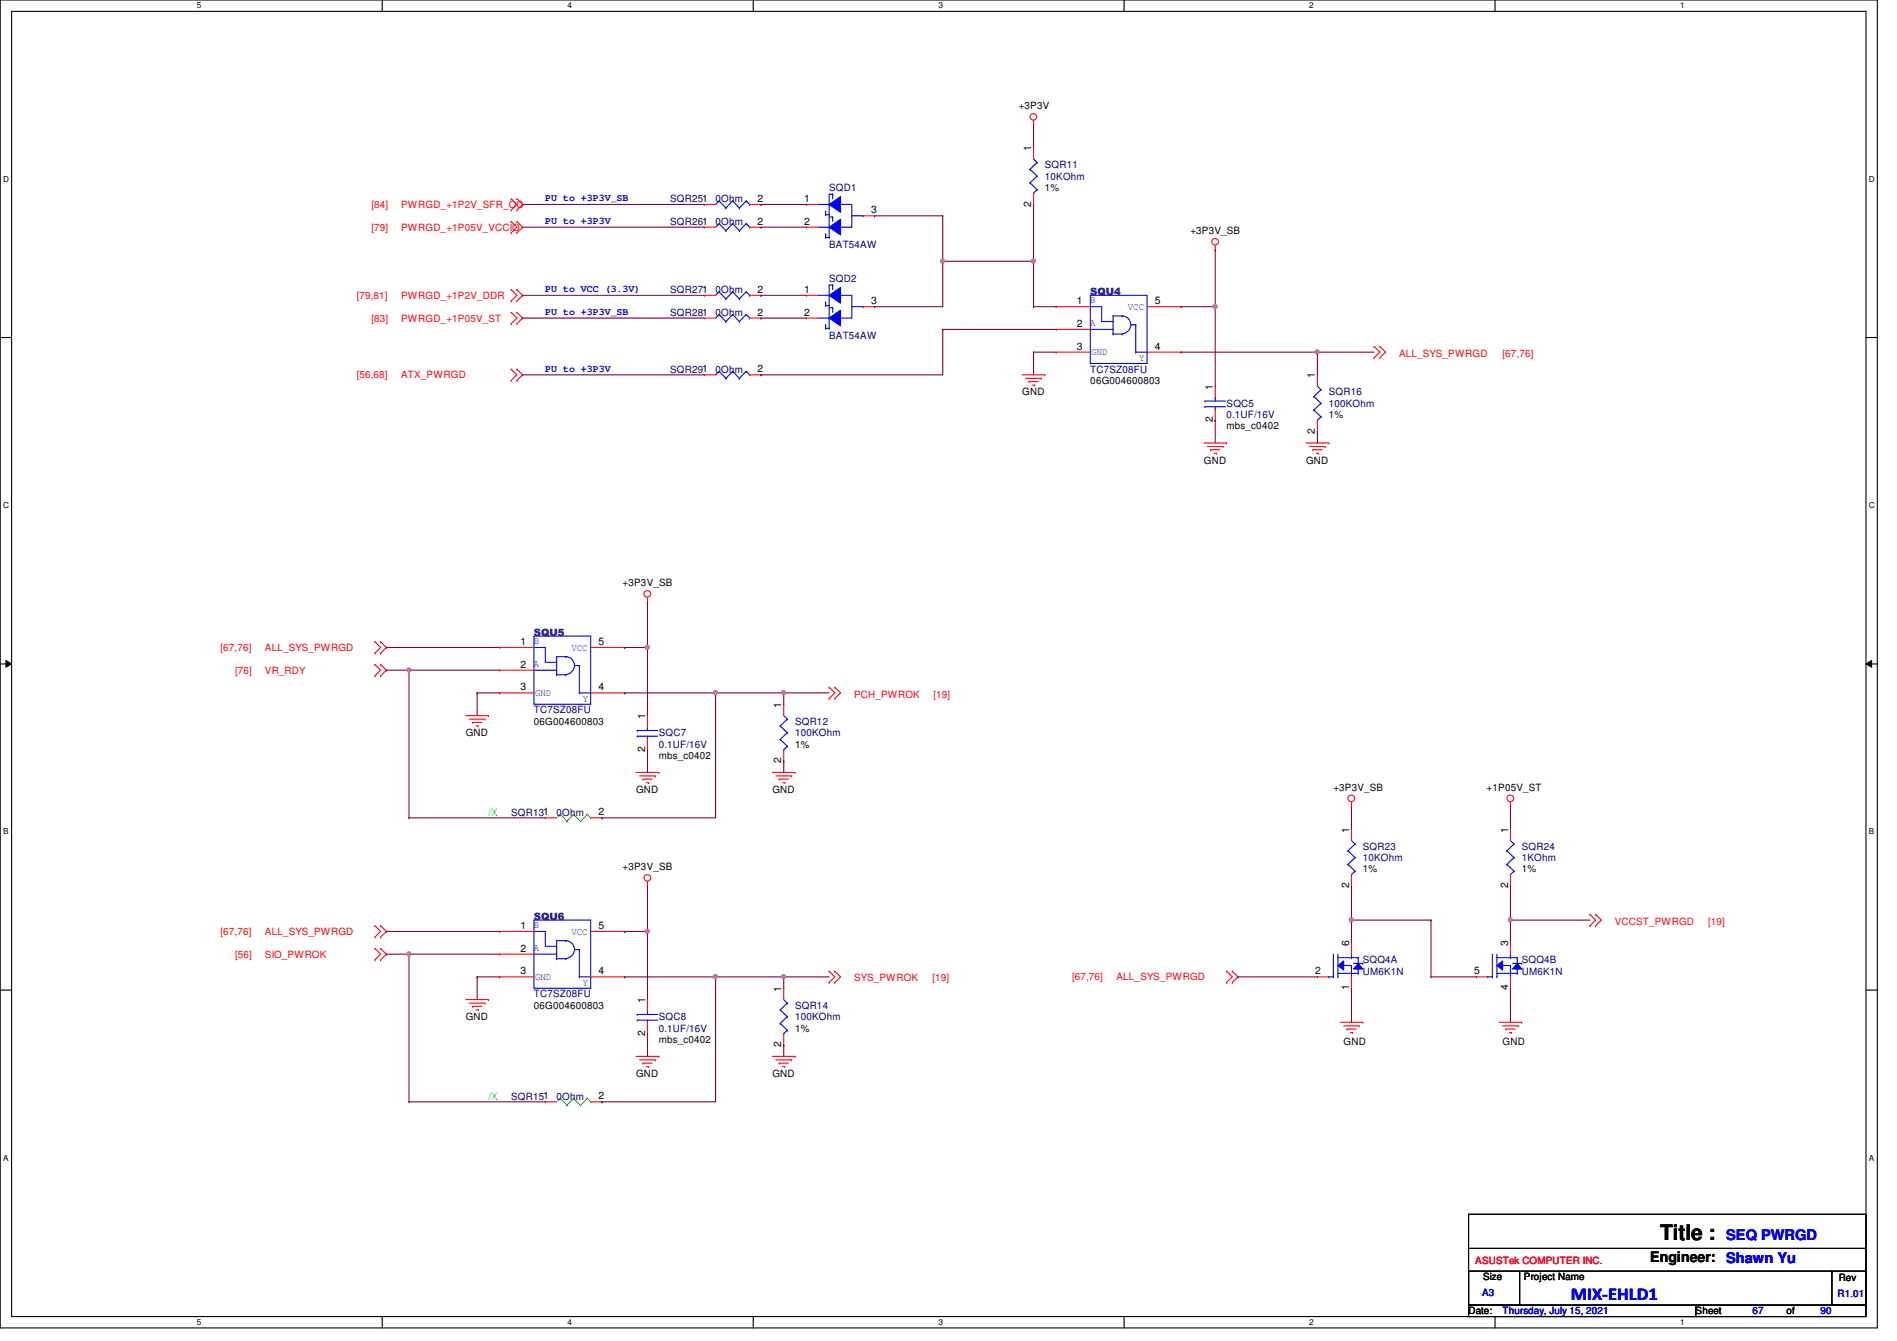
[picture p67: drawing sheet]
<svg xmlns="http://www.w3.org/2000/svg" width="297mm" height="210mm" viewBox="0 0 297 210" stroke-linecap="round" stroke-linejoin="round" font-family="sans-serif">
<defs><g id="words">
<text font-size="3.3" x="260" y="194.1">Title :</text>
<text font-size="2.8" fill="#00f" x="246" y="203.5">MIX-EHLD1</text>
<text font-size="2.3" x="258.4" y="197.5">Engineer:</text>
<g font-size="2.3" fill="#00f">
<text x="270.3" y="194.1">SEQ PWRGD</text>
<text x="270.3" y="197.7">Shawn Yu</text>
</g>
<g font-size="1.6">
<text x="159.5" y="17.1">+3P3V</text>
<text x="161.5" y="23.7" transform="rotate(-90 161.5 23.7)">1</text>
<text x="163.6" y="29.9">1%</text>
<text x="118.6" y="31.6">2</text>
<text x="118.6" y="35.2">2</text>
<text x="125.9" y="31.6">1</text>
<text x="125.9" y="35.2">2</text>
<text x="136.4" y="33.4">3</text>
<text x="161.5" y="32.3" transform="rotate(-90 161.5 32.3)">2</text>
<text x="186.4" y="36.7">+3P3V_SB</text>
<text x="118.6" y="45.8">2</text>
<text x="125.9" y="45.8">1</text>
<text x="136.4" y="47.6">3</text>
<text x="168.6" y="47.6">1</text>
<text x="180.8" y="47.6">5</text>
<text x="118.6" y="49.4">2</text>
<text x="125.9" y="49.4">2</text>
<text x="168.6" y="51.2">2</text>
<text x="118.6" y="58.3">2</text>
<text x="168.6" y="54.7">3</text>
<text x="180.8" y="54.7">4</text>
<text x="205.9" y="59.2" transform="rotate(-90 205.9 59.2)">1</text>
<text x="160.1" y="61.9">GND</text>
<text x="170.7" y="60.1">06G004600803</text>
<text x="189.9" y="61" transform="rotate(-90 189.9 61)">1</text>
<text x="208.1" y="65.4">1%</text>
<text x="189.9" y="66.1" transform="rotate(-90 189.9 66.1)">2</text>
<text x="192.1" y="67.2">mbs_c0402</text>
<text x="205.9" y="67.9" transform="rotate(-90 205.9 67.9)">2</text>
<text x="188.5" y="72.6">GND</text>
<text x="204.5" y="72.6">GND</text>
<text x="97.5" y="91.8">+3P3V_SB</text>
<text x="81.5" y="101">1</text>
<text x="93.7" y="101">5</text>
<text x="81.5" y="104.5">2</text>
<text x="81.5" y="108.1">3</text>
<text x="83.6" y="113.5">06G004600803</text>
<text x="93.7" y="108.1">4</text>
<text x="101" y="112.6" transform="rotate(-90 101 112.6)">1</text>
<text x="122.3" y="110.8" transform="rotate(-90 122.3 110.8)">1</text>
<text x="72.9" y="115.2">GND</text>
<text x="101" y="117.7" transform="rotate(-90 101 117.7)">2</text>
<text x="103.2" y="118.8">mbs_c0402</text>
<text x="122.3" y="119.5" transform="rotate(-90 122.3 119.5)">2</text>
<text x="124.5" y="117">1%</text>
<text x="99.6" y="124.1">GND</text>
<text x="120.9" y="124.1">GND</text>
<text x="208.8" y="123.8">+3P3V_SB</text>
<text x="232.8" y="123.8">+1P05V_ST</text>
<text x="93.7" y="127.6">2</text>
<text x="211.2" y="130.3" transform="rotate(-90 211.2 130.3)">1</text>
<text x="236.1" y="130.3" transform="rotate(-90 236.1 130.3)">1</text>
<text x="97.5" y="136.2">+3P3V_SB</text>
<text x="213.4" y="136.6">1%</text>
<text x="238.3" y="136.6">1%</text>
<text x="211.2" y="139" transform="rotate(-90 211.2 139)">2</text>
<text x="236.1" y="139" transform="rotate(-90 236.1 139)">2</text>
<text x="81.5" y="145.4">1</text>
<text x="81.5" y="149">2</text>
<text x="93.7" y="145.4">5</text>
<text x="211.2" y="148.1" transform="rotate(-90 211.2 148.1)">6</text>
<text x="236.1" y="148.1" transform="rotate(-90 236.1 148.1)">3</text>
<text x="81.5" y="152.5">3</text>
<text x="93.7" y="152.5">4</text>
<text x="122.3" y="155.2" transform="rotate(-90 122.3 155.2)">1</text>
<text x="205.9" y="152.5">2</text>
<text x="211.2" y="155" transform="rotate(-90 211.2 155)">1</text>
<text x="230.8" y="152.5">5</text>
<text x="236.1" y="155" transform="rotate(-90 236.1 155)">4</text>
<text x="72.9" y="159.7">GND</text>
<text x="83.6" y="157.9">06G004600803</text>
<text x="101" y="157" transform="rotate(-90 101 157)">1</text>
<text x="124.5" y="161.5">1%</text>
<text x="101" y="162.1" transform="rotate(-90 101 162.1)">2</text>
<text x="103.2" y="163.2">mbs_c0402</text>
<text x="122.3" y="163.9" transform="rotate(-90 122.3 163.9)">2</text>
<text x="210.4" y="163.6">GND</text>
<text x="235.3" y="163.6">GND</text>
<text x="93.7" y="172.1">2</text>
<text x="99.6" y="168.6">GND</text>
<text x="120.9" y="168.6">GND</text>
<text x="232.2" y="200.4">Size</text>
<text x="238.6" y="200.4">Project Name</text>
<text x="287.9" y="200.6">Rev</text>
<text x="230" y="205.7">Date:</text>
<text x="265.5" y="205.7">Sheet</text>
<text x="279.7" y="205.7">of</text>
</g>
<g font-size="1.6" fill="#000080">
<text x="129.8" y="29.9">SQD1</text>
<text x="163.6" y="26.3">SQR11</text>
<text x="163.6" y="28.1">10KOhm</text>
<text x="104.9" y="31.7">SQR251</text>
<text x="104.9" y="35.2">SQR261</text>
<text x="112.1" y="31.7">0Ohm</text>
<text x="112.1" y="35.2">0Ohm</text>
<text x="129.8" y="38.8">BAT54AW</text>
<text x="104.9" y="45.9">SQR271</text>
<text x="112.1" y="45.9">0Ohm</text>
<text x="129.8" y="44.1">SQD2</text>
<text x="170.7" y="46.2">SQU4</text>
<text x="104.9" y="49.4">SQR281</text>
<text x="112.1" y="49.4">0Ohm</text>
<text x="129.8" y="53">BAT54AW</text>
<text x="104.9" y="58.3">SQR291</text>
<text x="112.1" y="58.3">0Ohm</text>
<text x="170.7" y="58.3">TC7SZ08FU</text>
<text x="192.1" y="63.7">SQC5</text>
<text x="192.1" y="65.4">0.1UF/16V</text>
<text x="208.1" y="61.9">SQR16</text>
<text x="208.1" y="63.7">100KOhm</text>
<text x="83.6" y="99.5">SQU5</text>
<text x="83.6" y="111.7">TC7SZ08FU</text>
<text x="124.5" y="113.5">SQR12</text>
<text x="103.2" y="115.2">SQC7</text>
<text x="103.2" y="117">0.1UF/16V</text>
<text x="124.5" y="115.2">100KOhm</text>
<text x="80" y="127.7">SQR131</text>
<text x="87.2" y="127.7">0Ohm</text>
<text x="213.4" y="133">SQR23</text>
<text x="213.4" y="134.8">10KOhm</text>
<text x="238.3" y="133">SQR24</text>
<text x="238.3" y="134.8">1KOhm</text>
<text x="83.6" y="144">SQU6</text>
<text x="213.4" y="150.8">SQQ4A</text>
<text x="213.4" y="152.6">UM6K1N</text>
<text x="238.3" y="150.8">SQQ4B</text>
<text x="238.3" y="152.6">UM6K1N</text>
<text x="83.6" y="156.1">TC7SZ08FU</text>
<text x="103.2" y="159.7">SQC8</text>
<text x="103.2" y="161.5">0.1UF/16V</text>
<text x="124.5" y="157.9">SQR14</text>
<text x="124.5" y="159.7">100KOhm</text>
<text x="80" y="172.1">SQR151</text>
<text x="87.2" y="172.1">0Ohm</text>
</g>
<g font-size="1.6" fill="#f00">
<text x="58.2" y="32.6">[84]</text>
<text x="62.8" y="32.6">PWRGD_+1P2V_SFR_OC</text>
<text x="58.2" y="36.1">[79]</text>
<text x="62.8" y="36.1">PWRGD_+1P05V_VCCIO</text>
<text x="55.9" y="46.8">[79,81]</text>
<text x="62.8" y="46.8">PWRGD_+1P2V_DDR</text>
<text x="58.2" y="50.3">[83]</text>
<text x="62.8" y="50.3">PWRGD_+1P05V_ST</text>
<text x="55.9" y="59.2">[56,68]</text>
<text x="62.8" y="59.2">ATX_PWRGD</text>
<text x="219.1" y="55.8">ALL_SYS_PWRGD</text>
<text x="235.3" y="55.8">[67,76]</text>
<text x="34.5" y="101.9">[67,76]</text>
<text x="41.5" y="101.9">ALL_SYS_PWRGD</text>
<text x="36.8" y="105.5">[76]</text>
<text x="41.5" y="105.5">VR_RDY</text>
<text x="133.7" y="109.2">PCH_PWROK</text>
<text x="146.2" y="109.2">[19]</text>
<text x="34.5" y="146.3">[67,76]</text>
<text x="36.8" y="149.9">[56]</text>
<text x="41.5" y="146.3">ALL_SYS_PWRGD</text>
<text x="41.5" y="149.9">SIO_PWROK</text>
<text x="252.9" y="144.7">VCCST_PWRGD</text>
<text x="267.5" y="144.7">[19]</text>
<text x="133.7" y="153.6">SYS_PWROK</text>
<text x="146" y="153.6">[19]</text>
<text x="167.9" y="153.5">[67,76]</text>
<text x="174.8" y="153.5">ALL_SYS_PWRGD</text>
<text x="231" y="197.9">ASUSTek COMPUTER INC.</text>
</g>
<g font-size="1.6" fill="#00f">
<text x="85.4" y="31.5">PU to +3P3V_SB</text>
<text x="85.4" y="35.1">PU to +3P3V</text>
<text x="85.4" y="45.7">PU to VCC (3.3V)</text>
<text x="170.7" y="47.5">B</text>
<text x="85.4" y="49.3">PU to +3P3V_SB</text>
<text x="170.7" y="51">A</text>
<text x="176.6" y="48.5">VCC</text>
<text x="85.4" y="58.2">PU to +3P3V</text>
<text x="170.9" y="55.6">GND</text>
<text x="178.4" y="56.5">Y</text>
<text x="83.6" y="100.8">B</text>
<text x="89.5" y="101.9">VCC</text>
<text x="83.6" y="104.4">A</text>
<text x="83.8" y="109">GND</text>
<text x="91.3" y="109.9">Y</text>
<text x="83.6" y="148.8">A</text>
<text x="83.6" y="145.2">B</text>
<text x="89.5" y="146.3">VCC</text>
<text x="83.8" y="153.4">GND</text>
<text x="91.3" y="154.3">Y</text>
<text x="232.1" y="202.9">A3</text>
<text x="287.7" y="203.1">R1.01</text>
<text x="235.3" y="205.7">Thursday, July 15, 2021</text>
<text x="274.4" y="205.7">67</text>
<text x="285.1" y="205.7">90</text>
</g>
<g font-size="1.6" fill="#0f0">
<text x="76.5" y="127.7">/X</text>
<text x="76.5" y="172.1">/X</text>
</g>
<g font-size="1.3">
<text x="30.8" y="1.3">5</text>
<text x="88.9" y="1.3">4</text>
<text x="146.9" y="1.3">3</text>
<text x="205" y="1.3">2</text>
<text x="263.1" y="1.3">1</text>
<text x=".5" y="28.4">D</text>
<text x="292.6" y="28.4">D</text>
<text x=".5" y="79.5">C</text>
<text x="292.6" y="79.5">C</text>
<text x=".5" y="130.6">B</text>
<text x="292.6" y="130.6">B</text>
<text x=".5" y="181.7">A</text>
<text x="292.6" y="181.7">A</text>
<text x="30.8" y="207.4">5</text>
<text x="88.9" y="207.4">4</text>
<text x="146.9" y="207.4">3</text>
<text x="205" y="207.4">2</text>
<text x="263.1" y="207.4">1</text>
</g>
</g></defs>
<path d="M0 0h294v207.9h-294zM1.8 1.8h290.4v204.3h-290.4z" fill="none" stroke="#000" stroke-width=".17"/>
<g fill="#fff">
<path d="M30.8 .2h.7v1.4h-.7z"/>
<path d="M30.8 206.2h.7v1.4h-.7z"/>
</g>
<path d="M59.9 0v1.8M59.9 206.1v1.8" fill="none" stroke="#000" stroke-width=".17"/>
<g fill="#fff">
<path d="M88.9 .2h.6v1.4h-.6z"/>
<path d="M88.9 206.2h.6v1.4h-.6z"/>
</g>
<path d="M117.9 0v1.8M117.9 206.1v1.8" fill="none" stroke="#000" stroke-width=".17"/>
<g fill="#fff">
<path d="M146.9 .2h.7v1.4h-.7z"/>
<path d="M146.9 206.2h.7v1.4h-.7z"/>
</g>
<path d="M176 0v1.8M176 206.1v1.8" fill="none" stroke="#000" stroke-width=".17"/>
<g fill="#fff">
<path d="M205 .2h.7v1.4h-.7z"/>
<path d="M205 206.2h.7v1.4h-.7z"/>
</g>
<path d="M234.1 0v1.8M234.1 206.1v1.8" fill="none" stroke="#000" stroke-width=".17"/>
<g fill="#fff">
<path d="M263.1 .2h.7v1.4h-.7z"/>
<path d="M263.1 206.2h.7v1.4h-.7z"/>
<path d="M.5 27.3h.9v1.4h-.9z"/>
<path d="M292.6 27.3h.9v1.4h-.9z"/>
<path d="M.5 78.4h.9v1.4h-.9z"/>
<path d="M292.6 78.4h.9v1.4h-.9z"/>
</g>
<path d="M0 52.8h1.8M292.2 52.8h1.8" fill="none" stroke="#000" stroke-width=".17"/>
<g fill="#fff">
<path d="M.5 129.5h.8v1.4h-.8z"/>
<path d="M292.6 129.5h.9v1.4h-.9z"/>
</g>
<path d="M0 103.9h1.8M292.2 103.9h1.8" fill="none" stroke="#000" stroke-width=".17"/>
<path d="M.9 103.4l.9 .5-.9 .5zM292.2 103.9l.9-.5v1z" fill="#000"/>
<path d="M.9 103.4l.9 .5-.9 .5zM292.2 103.9l.9-.5v1z" fill="none" stroke="#000" stroke-width=".16"/>
<g fill="#fff">
<path d="M.5 180.5h.8v1.4h-.8z"/>
<path d="M292.6 180.5h.9v1.4h-.9z"/>
</g>
<path d="M0 155h1.8M292.2 155h1.8M230 190.1h62.2v14.2h-62.2zM230 199h8v5.3h-8zM230 195.4h62.2M238.1 199h48.7M286.8 199h5.4v5.3h-5.4zM286.8 199h.1M292.2 195.4h.1M230 204.3h35.5v1.8h-35.5zM265.5 204.3h26.7v1.8h-26.7z" fill="none" stroke="#000" stroke-width=".17"/>
<g fill="none" stroke="#f00" stroke-width=".17">
<path d="M161.8 19.6h.1M161.8 18.8v.8M80 36.4h.1M80 34.7h.1M80 32.9h.1M80 31.1h.1M80 34.7l.9 .9-.9 .8M80 31.1l.9 .9-.9 .9M80.9 34.7h.1M80.9 36.4h.1M80.9 31.1h.1M80.9 32.9h.1"/>
<path d="M80.9 34.7l.9 .9-.9 .8M80.9 31.1l.9 .9-.9 .9M110.3 32h.1M110.3 32h1.8M117.4 32h1.8M119.2 32h.1M190.3 39.1h.1M190.3 38.4v.7M80 59.6h.1M80 57.8h.1M80 47.1h.1M80 45.3h.1"/>
<path d="M80 50.7h.1M80 48.9h.1M80 57.8l.9 .9-.9 .9M80 45.3l.9 .9-.9 .9M80 48.9l.9 .9-.9 .9M80.9 57.8h.1M80.9 59.6h.1M80.9 45.3h.1M80.9 47.1h.1M80.9 48.9h.1M80.9 50.7h.1M80.9 57.8l.9 .9-.9 .9"/>
<path d="M80.9 45.3l.9 .9-.9 .9M80.9 48.9l.9 .9-.9 .9M110.3 49.8h.1M110.3 58.7h.1M110.3 58.7h1.8M110.3 49.8h1.8M117.4 58.7h1.8M117.4 49.8h1.8M119.2 49.8h.1M119.2 58.7h.1M160.1 58.7h3.5M160.6 59.2h2.5"/>
<path d="M161.1 59.7h.1M161.1 59.7h1.5M163.1 59.2h.1M163.6 58.7h.1M206.3 58.7h.1M206.3 58.7v1.8M215.2 54.2h.1M215.2 56h.1M215.2 54.2l.9 .9-.9 .9M216.1 54.2h.1M216.1 56h.1M216.1 54.2l.9 .9-.9 .9"/>
<path d="M161.7 60.3h.3M162 60.3h.1M188.5 69.3h3.6M189.1 69.9h2.4M189.6 70.4h.1M189.6 70.4h1.4M190.1 71h.4M190.5 71h.1M191.5 69.9h.1M192.1 69.3h.1M204.5 69.3h3.6M205.1 69.9h2.4"/>
<path d="M205.6 70.4h.1M205.6 70.4h1.4M206.1 71h.4M206.3 67.6h.1M206.3 65.8v1.8M206.5 71h.1M207.5 69.9h.1M208.1 69.3h.1M101.4 94.2h.1M101.4 93.5v.7M58.7 102.2h.1M58.7 100.5h.1"/>
<path d="M58.7 105.8h.1M58.7 104h.1M58.7 100.5l.9 .8-.9 .9M58.7 104l.9 .9-.9 .9M59.6 100.5h.1M59.6 102.2h.1M59.6 104h.1M59.6 105.8h.1M59.6 100.5l.9 .8-.9 .9M59.6 104l.9 .9-.9 .9M72.9 112h3.6M73.5 112.6h2.4"/>
<path d="M74 113.1h.1M74 113.1h1.4M74.5 113.6h.4M74.9 113.6h.1M75.9 112.6h.1M76.5 112h.1M78.3 101.3h.1M78.3 104.9h.1M78.3 108.5h.1M78.3 101.3h5.3M78.3 104.9h5.3M78.3 108.5h5.3"/>
<path d="M92.5 101.3h5.3M92.5 108.5h5.3M97.8 108.5h.1M97.8 101.3h.1M101.4 112h.1M101.4 117.3h.1M101.4 112v1.8M101.4 115.6v1.7M122.7 110.2h.1M122.7 119.1h.1M122.7 110.2v1.8M122.7 117.3v1.8"/>
<path d="M129.8 107.6h.1M129.8 109.3h.1M129.8 107.6l.9 .9-.9 .8M130.7 107.6h.1M130.7 109.3h.1M130.7 107.6l.9 .9-.9 .8M99.6 120.9h3.6M100.2 121.5h2.4M100.7 122h.1M100.7 122h1.4M101.2 122.5h.4M101.4 138.7h.1"/>
<path d="M101.4 138v.7M101.6 122.5h.1M102.6 121.5h.1M103.2 120.9h.1M120.9 120.9h3.6M121.5 121.5h2.4M122 122h.1M122 122h1.4M122.6 122.5h.3M122.9 122.5h.1M123.9 121.5h.1M124.5 120.9h.1"/>
<path d="M211.6 126.2h.1M211.6 125.5v.7M236.5 126.2h.1M236.5 125.5v.7M58.7 146.7h.1M58.7 144.9h.1M58.7 150.2h.1M58.7 148.5h.1M58.7 144.9l.9 .9-.9 .9M58.7 148.5l.9 .9-.9 .8M59.6 144.9h.1M59.6 146.7h.1"/>
<path d="M59.6 148.5h.1M59.6 150.2h.1M59.6 144.9l.9 .9-.9 .9M59.6 148.5l.9 .9-.9 .8M72.9 156.5h3.6M73.5 157h2.4M74 157.5h.1M74 157.5h1.4M74.5 158.1h.4M74.9 158.1h.1M75.9 157h.1M76.5 156.5h.1"/>
<path d="M122.7 154.7h.1M122.7 154.7v1.8M129.8 152h.1M129.8 153.8h.1M129.8 152l.9 .9-.9 .9M130.7 152h.1M130.7 153.8h.1M130.7 152l.9 .9-.9 .9M192.1 153.8h.1M192.1 152h.1M192.1 152l.9 .9-.9 .9M193 152h.1"/>
<path d="M193 153.8h.1M193 152l.8 .9-.8 .9M249 143.1h.1M249 144.9h.1M249 143.1l.8 .9-.8 .9M249.8 143.1h.1M249.8 144.9h.1M249.8 143.1l.9 .9-.9 .9M85.4 172.5h.1M85.4 172.5h1.8M92.5 172.5h1.8M94.3 172.5h.1"/>
<path d="M99.6 165.4h3.6M100.2 165.9h2.4M100.7 166.4h.1M100.7 166.4h1.4M101.2 167h.4M101.6 167h.1M102.6 165.9h.1M103.2 165.4h.1M120.9 165.4h3.6M121.5 165.9h2.4M122 166.4h.1M122 166.4h1.4"/>
<path d="M122.6 167h.3M122.7 163.6h.1M122.7 161.8v1.8M122.9 167h.1M123.9 165.9h.1M124.5 165.4h.1M209.8 160h3.6M210.4 160.6h2.4M210.9 161.1h.1M210.9 161.1h1.4M211.5 161.6h.3M211.8 161.6h.1"/>
<path d="M212.8 160.6h.1M213.4 160h.1M234.7 160h3.6M235.3 160.6h2.4M235.8 161.1h.1M235.8 161.1h1.4M236.3 161.6h.4M236.7 161.6h.1M237.7 160.6h.1M238.3 160h.1"/>
<circle cx="161.8" cy="18.3" r=".52"/>
<circle cx="190.3" cy="37.8" r=".52"/>
<circle cx="101.4" cy="93" r=".52"/>
<circle cx="101.4" cy="137.4" r=".52"/>
<circle cx="211.6" cy="125" r=".52"/>
<circle cx="236.5" cy="125" r=".52"/>
</g>
<g fill="none" stroke="#00f" stroke-width=".17">
<path d="M112.6 31.5h.1M112.6 31.5l1.1 1.1M112.6 31.5l-.5 .5M113.7 32.6h.1M114.7 31.5h.1M114.7 31.5l1.1 1.1M114.7 31.5l-1 1.1M115.8 32.6h.1M116.8 31.5h.1M116.8 31.5l.6 .5M116.8 31.5l-1 1.1M117.4 32h.1"/>
<path d="M128.1 35.6h1.7M129.8 35.6h.1M112.6 49.2h.1M112.6 58.1h.1M112.6 49.2l1.1 1.1M112.6 49.2l-.5 .6M112.6 58.1l1.1 1.1M112.6 58.1l-.5 .6M113.7 50.3h.1M113.7 59.2h.1M114.7 49.2h.1M114.7 58.1h.1"/>
<path d="M114.7 49.2l1.1 1.1M114.7 49.2l-1 1.1M114.7 58.1l1.1 1.1M114.7 58.1l-1 1.1M115.8 50.3h.1M115.8 59.2h.1M116.8 49.2h.1M116.8 58.1h.1M116.8 49.2l.6 .6M116.8 49.2l-1 1.1M116.8 58.1l.6 .6M116.8 58.1l-1 1.1"/>
<path d="M117.4 49.8h.1M117.4 58.7h.1M205.7 64.2h.1M205.7 62.1h.1M205.7 64.2l1.1 1M205.7 62.1l1.1 1M206.3 65.8h.1M206.3 60.5l.5 .5M206.8 65.2h.1M206.8 61h.1M206.8 63.1h.1M206.8 65.2l-.5 .6"/>
<path d="M206.8 63.1l-1.1 1.1M206.8 61l-1.1 1.1M83.6 99.6h8.9v10.6h-8.9zM83.6 101.3h1.8v2.4h1.8M83.6 104.9h3.6M87.2 105.6h.1M87.2 105.6h1.4M88.6 102.8h.1M88.6 105.6h.1M88.6 102.8a1.4 1.4 0 0 1 1.4 1.4 1.4 1.4 0 0 1-1.4 1.4M88.6 102.8h-1.4v2.8M90 104.2h.7"/>
<path d="M90.7 104.2h.1M90.7 108.5h.1M90.7 104.2v4.3M90.7 108.5h1.8M92.5 108.5h.1M99.8 114.3h.1M99.8 115.2h.1M99.8 114.3h3.2M99.8 115.2h3.2M101.4 113.8h.1M101.4 115.6h.1M101.4 113.8v.5"/>
<path d="M101.4 115.2v.4M122.2 115.7h.1M122.2 113.6h.1M122.2 115.7l1.1 1.1M122.2 113.6l1.1 1.1M122.7 117.3h.1M122.7 112l.6 .6M123.3 116.8h.1M123.3 112.6h.1M123.3 114.7h.1M123.3 116.8l-.6 .5M123.3 114.7l-1.1 1"/>
<path d="M123.3 112.6l-1.1 1M122.2 158.1h.1M122.2 158.1l1.1 1M122.7 156.5l.6 .5M123.3 157h.1M123.3 159.1h.1M123.3 159.1l-1.1 1.1M123.3 157l-1.1 1.1M122.2 160.2h.1M122.2 160.2l1.1 1M122.7 161.8h.1M123.3 161.2h.1"/>
<path d="M123.3 161.2l-.6 .6"/>
</g>
<path d="M87.7 171.9h.1M87.7 171.9l1.1 1.1M87.7 171.9l-.5 .6M88.8 173h.1M89.8 171.9h.1M89.8 171.9l1.1 1.1M89.8 171.9l-1 1.1M90.9 173h.1M91.9 171.9h.1M91.9 171.9l.6 .6M91.9 171.9l-1 1.1M92.5 172.5h.1" fill="none" stroke="#0f0" stroke-width=".17"/>
<path d="M129.8 32l1.8-1.2v2.4z" fill-rule="evenodd" fill="#00f"/>
<path d="M129.8 32l1.8-1.2v2.4z" fill="none" stroke="#00f" stroke-width=".17"/>
<path d="M129.8 35.6l1.8-1.3v2.5z" fill-rule="evenodd" fill="#00f"/>
<g fill="none" stroke="#00f" stroke-width=".17">
<path d="M128.1 32h1.7M129.3 33.6h.1M129.3 33.1h.1M129.3 37.2h.1M129.3 36.6h.1M129.3 33.6h.5M129.3 33.1v.5M129.3 36.6v.6M129.3 37.2h.5M129.8 35.6l1.8-1.3v2.5zM129.8 32h.1M129.8 33.6h.1"/>
<path d="M129.8 37.2h.1M130.4 30.9h.1M130.4 30.4h.1M130.4 34.5h.1M130.4 34h.1M130.4 30.4h-.6v3.2M130.4 34h-.6v3.2M130.4 30.4v.5M130.4 34v.5M131.6 32h1.8v3.6h-1.8M133.4 33.8h1.8M135.2 33.8h.1"/>
<path d="M128.1 49.8h1.7M129.8 49.8h.1"/>
</g>
<path d="M126.3 32h.1M126.3 35.6h.1M126.3 32h1.8M126.3 35.6h1.8M135.2 33.8h1.7M136.9 33.8h.1" fill="none" stroke="#f00" stroke-width=".17"/>
<path d="M129.8 46.2l1.8-1.2v2.5z" fill-rule="evenodd" fill="#00f"/>
<path d="M129.8 46.2l1.8-1.2v2.5z" fill="none" stroke="#00f" stroke-width=".17"/>
<path d="M129.8 49.8l1.8-1.2v2.4z" fill-rule="evenodd" fill="#00f"/>
<g fill="none" stroke="#00f" stroke-width=".17">
<path d="M112.6 35h.1M112.6 35l1.1 1.1M112.6 35l-.5 .6M113.7 36.1h.1M114.7 35h.1M114.7 35l1.1 1.1M114.7 35l-1 1.1M115.8 36.1h.1M116.8 35h.1M116.8 35l.6 .6M116.8 35l-1 1.1M117.4 35.6h.1"/>
<path d="M161.3 28.6h.1M161.3 26.5h.1M161.3 28.6l1.1 1.1M161.3 26.5l1.1 1.1M161.8 30.2h.1M161.8 24.9l.6 .5M162.4 29.7h.1M162.4 25.4h.1M162.4 27.6h.1M162.4 29.7l-.6 .5M162.4 27.6l-1.1 1M162.4 25.4l-1.1 1.1"/>
<path d="M128.1 46.2h1.7M129.3 47.8h.1M129.3 47.3h.1M129.3 51.4h.1M129.3 50.8h.1M129.3 47.8h.5M129.3 47.3v.5M129.3 50.8v.6M129.3 51.4h.5M129.8 49.8l1.8-1.2v2.4zM129.8 46.2h.1M129.8 47.8h.1"/>
<path d="M129.8 51.4h.1M130.4 45.2h.1M130.4 44.6h.1M130.4 48.7h.1M130.4 48.2h.1M130.4 44.6h-.6v3.2M130.4 48.2h-.6v3.2M130.4 44.6v.6M130.4 48.2v.5M131.6 46.2h1.8v3.6h-1.8M133.4 48h1.8M135.2 48h.1"/>
<path d="M211.1 135.3h.1M211.1 133.2h.1M211.1 135.3l1.1 1.1M211.1 133.2l1.1 1M211.6 136.9h.1M211.6 131.6l.6 .5M212.2 136.4h.1M212.2 132.1h.1M212.2 134.2h.1M212.2 136.4l-.6 .5M212.2 134.2l-1.1 1.1M212.2 132.1l-1.1 1.1"/>
<path d="M83.6 144h8.9v10.7h-8.9zM83.6 145.8h1.8v2.3h1.8M83.6 149.4h3.6M87.2 150.1h.1M87.2 150.1h1.4M88.6 147.2h.1M88.6 150.1h.1M88.6 147.2a1.4 1.4 0 0 1 1.4 1.4 1.4 1.4 0 0 1-1.4 1.4M88.6 147.2h-1.4v2.9M90 148.6h.7M90.7 148.6h.1M90.7 152.9h.1"/>
<path d="M90.7 148.6v4.3M90.7 152.9h1.8M92.5 152.9h.1M99.8 158.8h.1M99.8 159.7h.1M99.8 158.8h3.2M99.8 159.7h3.2M101.4 158.2h.1M101.4 158.2v.6M101.4 159.7v.3M208.1 152.9h.1M208.1 152.9h.7"/>
<path d="M208.8 152.9h.1M208.8 149.4v3.5M209.5 152.9h.1M209.5 149.4v3.5M101.4 160h.1"/>
</g>
<g fill="none" stroke="#f00" stroke-width=".17">
<path d="M110.3 35.6h.1M110.3 35.6h1.8M117.4 35.6h1.8M119.2 35.6h.1M161.8 23.1h.1M161.8 32h.1M161.8 23.1v1.8M161.8 30.2v1.8M126.3 46.2h.1M126.3 49.8h.1M126.3 46.2h1.8M126.3 49.8h1.8"/>
<path d="M135.2 48h1.7M136.9 48h.1M85.4 128h.1M85.4 128h1.8M92.5 128h1.8M94.3 128h.1M211.6 129.8h.1M211.6 138.7h.1M211.6 129.8v1.8M211.6 136.9v1.8M78.3 145.8h.1M78.3 149.4h.1"/>
<path d="M78.3 152.9h.1M78.3 145.8h5.3M78.3 149.4h5.3M78.3 152.9h5.3M92.5 145.8h5.3M92.5 152.9h5.3M97.8 152.9h.1M97.8 145.8h.1M101.4 156.5h.1M101.4 156.5v1.7M101.4 161.8h.1M101.4 160v1.8"/>
</g>
<path d="M87.7 127.5h.1M87.7 127.5l1.1 1.1M87.7 127.5l-.5 .5M88.8 128.6h.1M89.8 127.5h.1M89.8 127.5l1.1 1.1M89.8 127.5l-1 1.1M90.9 128.6h.1M91.9 127.5h.1M91.9 127.5l.6 .5M91.9 127.5l-1 1.1M92.5 128h.1" fill="none" stroke="#0f0" stroke-width=".17"/>
<path d="M209.5 151.1l.9-.7v1.4z" fill-rule="evenodd" fill="#00f"/>
<path d="M209.5 151.1l.9-.7v1.4zM209.5 149.9h2.1M209.5 152.4h2.1M210.4 151.1h1.2M211.6 149.9h.1M211.6 152.4h.1M211.6 151.1h.1M211.6 152.9h.1M211.6 149.4h.1M211.6 149.4v.5M211.6 151.1v1.8" fill="none" stroke="#00f" stroke-width=".17"/>
<path d="M212.7 150.8l.7 .9h-1.4z" fill-rule="evenodd" fill="#00f"/>
<g fill="none" stroke="#00f" stroke-width=".17">
<path d="M170.7 46.2h8.9v10.7h-8.9zM170.7 48h1.8v2.3h1.8M170.7 51.6h3.6M174.3 52.3h.1M174.3 52.3h1.4M175.7 49.4h.1M175.7 52.3h.1M175.7 49.4a1.4 1.4 0 0 1 1.4 1.4 1.4 1.4 0 0 1-1.4 1.4M175.7 49.4h-1.4v2.9M177.1 50.8h.7M177.8 50.8h.1M177.8 55.1h.1"/>
<path d="M177.8 50.8v4.3M177.8 55.1h1.8M179.6 55.1h.1M188.7 62.8h.1M188.7 63.7h.1M188.7 62.8h3.2M188.7 63.7h3.2M190.3 62.2h.1M190.3 64h.1M190.3 62.2v.6M190.3 63.7v.3M236 135.3h.1"/>
<path d="M236 133.2h.1M236 135.3l1.1 1.1M236 133.2l1.1 1M236.5 136.9h.1M236.5 131.6l.6 .5M237.1 136.4h.1M237.1 132.1h.1M237.1 134.2h.1M237.1 136.4l-.6 .5M237.1 134.2l-1.1 1.1M237.1 132.1l-1.1 1.1M211.6 152.4h1.1"/>
<path d="M211.6 149.9h1.1M212 150.8h1.4M212.7 150.8l.7 .9h-1.4zM212.7 152.4h.1M212.7 151.7h.1M212.7 149.9h.1M212.7 150.8h.1M212.7 149.9v.9M212.7 151.7v.7M213.4 150.8h.1M233 152.9h.1M233 152.9h.7"/>
<path d="M233.7 152.9h.1M233.7 149.4v3.5M234.4 152.9h.1M234.4 149.4v3.5"/>
</g>
<g fill="none" stroke="#f00" stroke-width=".17">
<path d="M165.4 48h.1M165.4 51.6h.1M165.4 55.1h.1M165.4 48h5.3M165.4 51.6h5.3M165.4 55.1h5.3M179.6 48h5.4M179.6 55.1h5.4M185 55.1h.1M185 48h.1M190.3 60.5h.1M190.3 65.8h.1"/>
<path d="M190.3 60.5v1.7M190.3 64v1.8M236.5 129.8h.1M236.5 138.7h.1M236.5 129.8v1.8M236.5 136.9v1.8M206.3 152.9h.1M206.3 152.9h1.8M211.6 147.6h.1M211.6 154.7h.1M211.6 147.6v1.8M211.6 152.9v1.8"/>
</g>
<path d="M234.4 151.1l.9-.7v1.4z" fill-rule="evenodd" fill="#00f"/>
<path d="M234.4 151.1l.9-.7v1.4zM234.4 149.9h2.1M234.4 152.4h2.1M235.3 151.1h1.2M236.5 149.9h.1M236.5 152.4h.1M236.5 151.1h.1M236.5 152.9h.1M236.5 149.4h.1M236.5 149.4v.5M236.5 151.1v1.8" fill="none" stroke="#00f" stroke-width=".17"/>
<path d="M237.6 150.8l.7 .9h-1.4z" fill-rule="evenodd" fill="#00f"/>
<g fill="none" stroke="#00f" stroke-width=".17">
<path d="M112.6 45.7h.1M112.6 45.7l1.1 1.1M112.6 45.7l-.5 .5M113.7 46.8h.1M114.7 45.7h.1M114.7 45.7l1.1 1.1M114.7 45.7l-1 1.1M115.8 46.8h.1M116.8 45.7h.1M116.8 45.7l.6 .5M116.8 45.7l-1 1.1M117.4 46.2h.1"/>
<path d="M236.5 152.4h1.1M236.5 149.9h1.1M236.9 150.8h1.4M237.6 150.8l.7 .9h-1.4zM237.6 152.4h.1M237.6 151.7h.1M237.6 149.9h.1M237.6 150.8h.1M237.6 149.9v.9M237.6 151.7v.7M238.3 150.8h.1"/>
</g>
<path d="M110.3 46.2h.1M110.3 46.2h1.8M117.4 46.2h1.8M119.2 46.2h.1M231.2 152.9h.1M231.2 152.9h1.8M236.5 147.6h.1M236.5 154.7h.1M236.5 147.6v1.8M236.5 152.9v1.8" fill="none" stroke="#f00" stroke-width=".17"/>
<path d="M190.3 39.1h.1M190.3 39.1v21.4M185 48h.1M185 48h5.3M190.3 48h.1M190.3 65.8h.1M190.3 65.8v3.5" fill="none" stroke="#800040" stroke-width=".17"/>
<circle cx="190.3" cy="48" r=".32" fill="#f0f"/>
<circle cx="190.3" cy="48" r=".32" fill="none" stroke="#f0f" stroke-width=".17"/>
<path d="M185 55.1h.1M185 55.1h21.3" fill="none" stroke="#800040" stroke-width=".17"/>
<circle cx="206.3" cy="55.1" r=".32" fill="#f0f"/>
<circle cx="206.3" cy="55.1" r=".32" fill="none" stroke="#f0f" stroke-width=".17"/>
<path d="M161.8 19.6h.1M161.8 19.6v3.5M161.8 32h.1M161.8 32v8.9M161.8 55.1h.1M161.8 48h.1M161.8 55.1v3.6M161.8 55.1h3.6M161.8 48h3.6M101.4 138.7h.1M101.4 138.7v7.1h-3.6M97.8 145.8h.1" fill="none" stroke="#800040" stroke-width=".17"/>
<circle cx="101.4" cy="145.8" r=".32" fill="#f0f"/>
<circle cx="101.4" cy="145.8" r=".32" fill="none" stroke="#f0f" stroke-width=".17"/>
<g fill="none" stroke="#800040" stroke-width=".17">
<path d="M60.5 145.8h.1M60.5 149.4h.1M60.5 145.8h17.8M60.5 149.4h3.5M64 149.4h.1M64 149.4v23.1M74.7 152.9h.1M74.7 152.9v3.6M74.7 152.9h3.6M97.8 152.9h.1M97.8 152.9h14.3M101.4 145.8h.1"/>
<path d="M101.4 145.8v10.7M101.4 161.8h.1M101.4 161.8v3.6"/>
</g>
<circle cx="64" cy="149.3" r=".32" fill="#f0f"/>
<circle cx="64" cy="149.3" r=".32" fill="none" stroke="#f0f" stroke-width=".17"/>
<path d="M64 149.4h.1M64 149.4h14.3M112.1 152.9h.1M112.1 152.9v19.6h-17.8M64 172.5h.1M64 172.5h21.4M94.3 172.5h.1" fill="none" stroke="#800040" stroke-width=".17"/>
<circle cx="112" cy="152.9" r=".32" fill="#f0f"/>
<circle cx="112" cy="152.9" r=".32" fill="none" stroke="#f0f" stroke-width=".17"/>
<path d="M112.1 152.9h.1M112.1 152.9h10.6" fill="none" stroke="#800040" stroke-width=".17"/>
<circle cx="122.7" cy="152.9" r=".32" fill="#f0f"/>
<circle cx="122.7" cy="152.9" r=".32" fill="none" stroke="#f0f" stroke-width=".17"/>
<path d="M122.7 152.9h.1M122.7 152.9v1.8M122.7 152.9h7.1M236.5 144h.1M236.5 144h12.5M122.7 163.6h.1M122.7 163.6v1.8" fill="none" stroke="#800040" stroke-width=".17"/>
<circle cx="236.5" cy="144" r=".32" fill="#f0f"/>
<circle cx="236.5" cy="144" r=".32" fill="none" stroke="#f0f" stroke-width=".17"/>
<path d="M236.5 138.7h.1M236.5 126.2h.1M236.5 126.2v3.6M236.5 138.7v8.9M211.6 144h.1M211.6 144h12.5M236.5 144h.1" fill="none" stroke="#800040" stroke-width=".17"/>
<circle cx="211.6" cy="144" r=".32" fill="#f0f"/>
<circle cx="211.6" cy="144" r=".32" fill="none" stroke="#f0f" stroke-width=".17"/>
<g fill="none" stroke="#800040" stroke-width=".17">
<path d="M101.4 94.2h.1M101.4 94.2v17.8M97.8 101.3h.1M97.8 101.3h3.6M101.4 101.3h.1M211.6 138.7h.1M211.6 126.2h.1M211.6 126.2v3.6M211.6 138.7v8.9M193.8 152.9h.1M193.8 152.9h12.5M211.6 154.7h.1"/>
<path d="M211.6 144h.1M211.6 154.7v5.3M224.1 144h.1M224.1 152.9h.1M224.1 144v8.9M224.1 152.9h7.1M236.5 154.7h.1M236.5 154.7v5.3"/>
</g>
<circle cx="101.4" cy="101.3" r=".32" fill="#f0f"/>
<circle cx="101.4" cy="101.3" r=".32" fill="none" stroke="#f0f" stroke-width=".17"/>
<path d="M60.5 101.3h.1M60.5 104.9h.1M60.5 101.3h17.8M60.5 104.9h3.5M74.7 108.5h.1M74.7 108.5v3.5M74.7 108.5h3.6M97.8 108.5h.1M97.8 108.5h14.3M101.4 117.3h.1M101.4 117.3v3.6" fill="none" stroke="#800040" stroke-width=".17"/>
<circle cx="112" cy="108.4" r=".32" fill="#f0f"/>
<circle cx="112" cy="108.4" r=".32" fill="none" stroke="#f0f" stroke-width=".17"/>
<path d="M64 104.9h.1M64 104.9v23.1" fill="none" stroke="#800040" stroke-width=".17"/>
<circle cx="64" cy="104.9" r=".32" fill="#f0f"/>
<circle cx="64" cy="104.9" r=".32" fill="none" stroke="#f0f" stroke-width=".17"/>
<path d="M64 104.9h.1M64 104.9h14.3M112.1 108.5h.1M112.1 108.5v19.5h-17.8M112.1 108.5h10.6M64 128h.1M64 128h21.4M94.3 128h.1" fill="none" stroke="#800040" stroke-width=".17"/>
<circle cx="122.7" cy="108.4" r=".32" fill="#f0f"/>
<circle cx="122.7" cy="108.4" r=".32" fill="none" stroke="#f0f" stroke-width=".17"/>
<g fill="none" stroke="#800040" stroke-width=".17">
<path d="M81.8 35.6h.1M81.8 35.6h28.5M119.2 32h.1M119.2 35.6h.1M119.2 32h7.1M119.2 35.6h7.1M136.9 33.8h.1M136.9 33.8h10.7M147.6 33.8h.1M147.6 33.8v7.1M81.8 58.7h.1M81.8 46.2h.1"/>
<path d="M81.8 49.8h.1M81.8 58.7h28.5M81.8 46.2h28.5M81.8 49.8h28.5M119.2 58.7h.1M119.2 46.2h.1M119.2 49.8h.1M119.2 46.2h7.1M119.2 49.8h7.1M136.9 48h.1M136.9 48h10.7M147.6 51.6h.1"/>
<path d="M147.6 40.9h.1M147.6 51.6h17.8M147.6 51.6v7.1h-28.4M147.6 40.9h14.2M206.3 55.1h.1M206.3 55.1v3.6M206.3 55.1h8.9M206.3 67.6h.1M206.3 67.6v1.7M122.7 119.1h.1M122.7 108.5h.1M122.7 108.5v1.7"/>
<path d="M122.7 119.1v1.8M122.7 108.5h7.1"/>
</g>
<circle cx="161.8" cy="40.9" r=".32" fill="#f0f"/>
<circle cx="161.8" cy="40.9" r=".32" fill="none" stroke="#f0f" stroke-width=".17"/>
<circle cx="147.6" cy="40.9" r=".32" fill="#f0f"/>
<circle cx="147.6" cy="40.9" r=".32" fill="none" stroke="#f0f" stroke-width=".17"/>
<path d="M81.8 32h.1M81.8 32h28.5M147.6 40.9h.1M147.6 40.9v7.1M161.8 40.9h.1M161.8 40.9v7.1" fill="none" stroke="#800040" stroke-width=".17"/>
<circle cx="190.3" cy="48" r=".32" fill="#f0f"/>
<circle cx="190.3" cy="48" r=".32" fill="none" stroke="#f0f" stroke-width=".17"/>
<circle cx="206.3" cy="55.1" r=".32" fill="#f0f"/>
<circle cx="206.3" cy="55.1" r=".32" fill="none" stroke="#f0f" stroke-width=".17"/>
<circle cx="101.4" cy="145.8" r=".32" fill="#f0f"/>
<circle cx="101.4" cy="145.8" r=".32" fill="none" stroke="#f0f" stroke-width=".17"/>
<circle cx="64" cy="149.3" r=".32" fill="#f0f"/>
<circle cx="64" cy="149.3" r=".32" fill="none" stroke="#f0f" stroke-width=".17"/>
<circle cx="112" cy="152.9" r=".32" fill="#f0f"/>
<circle cx="112" cy="152.9" r=".32" fill="none" stroke="#f0f" stroke-width=".17"/>
<circle cx="122.7" cy="152.9" r=".32" fill="#f0f"/>
<circle cx="122.7" cy="152.9" r=".32" fill="none" stroke="#f0f" stroke-width=".17"/>
<circle cx="236.5" cy="144" r=".32" fill="#f0f"/>
<circle cx="236.5" cy="144" r=".32" fill="none" stroke="#f0f" stroke-width=".17"/>
<circle cx="211.6" cy="144" r=".32" fill="#f0f"/>
<circle cx="211.6" cy="144" r=".32" fill="none" stroke="#f0f" stroke-width=".17"/>
<circle cx="101.4" cy="101.3" r=".32" fill="#f0f"/>
<circle cx="101.4" cy="101.3" r=".32" fill="none" stroke="#f0f" stroke-width=".17"/>
<circle cx="112" cy="108.4" r=".32" fill="#f0f"/>
<circle cx="112" cy="108.4" r=".32" fill="none" stroke="#f0f" stroke-width=".17"/>
<circle cx="64" cy="104.9" r=".32" fill="#f0f"/>
<circle cx="64" cy="104.9" r=".32" fill="none" stroke="#f0f" stroke-width=".17"/>
<circle cx="122.7" cy="108.4" r=".32" fill="#f0f"/>
<circle cx="122.7" cy="108.4" r=".32" fill="none" stroke="#f0f" stroke-width=".17"/>
<circle cx="161.8" cy="40.9" r=".32" fill="#f0f"/>
<circle cx="161.8" cy="40.9" r=".32" fill="none" stroke="#f0f" stroke-width=".17"/>
<circle cx="147.6" cy="40.9" r=".32" fill="#f0f"/>
<circle cx="147.6" cy="40.9" r=".32" fill="none" stroke="#f0f" stroke-width=".17"/>
<use href="#words"/>
</svg>
